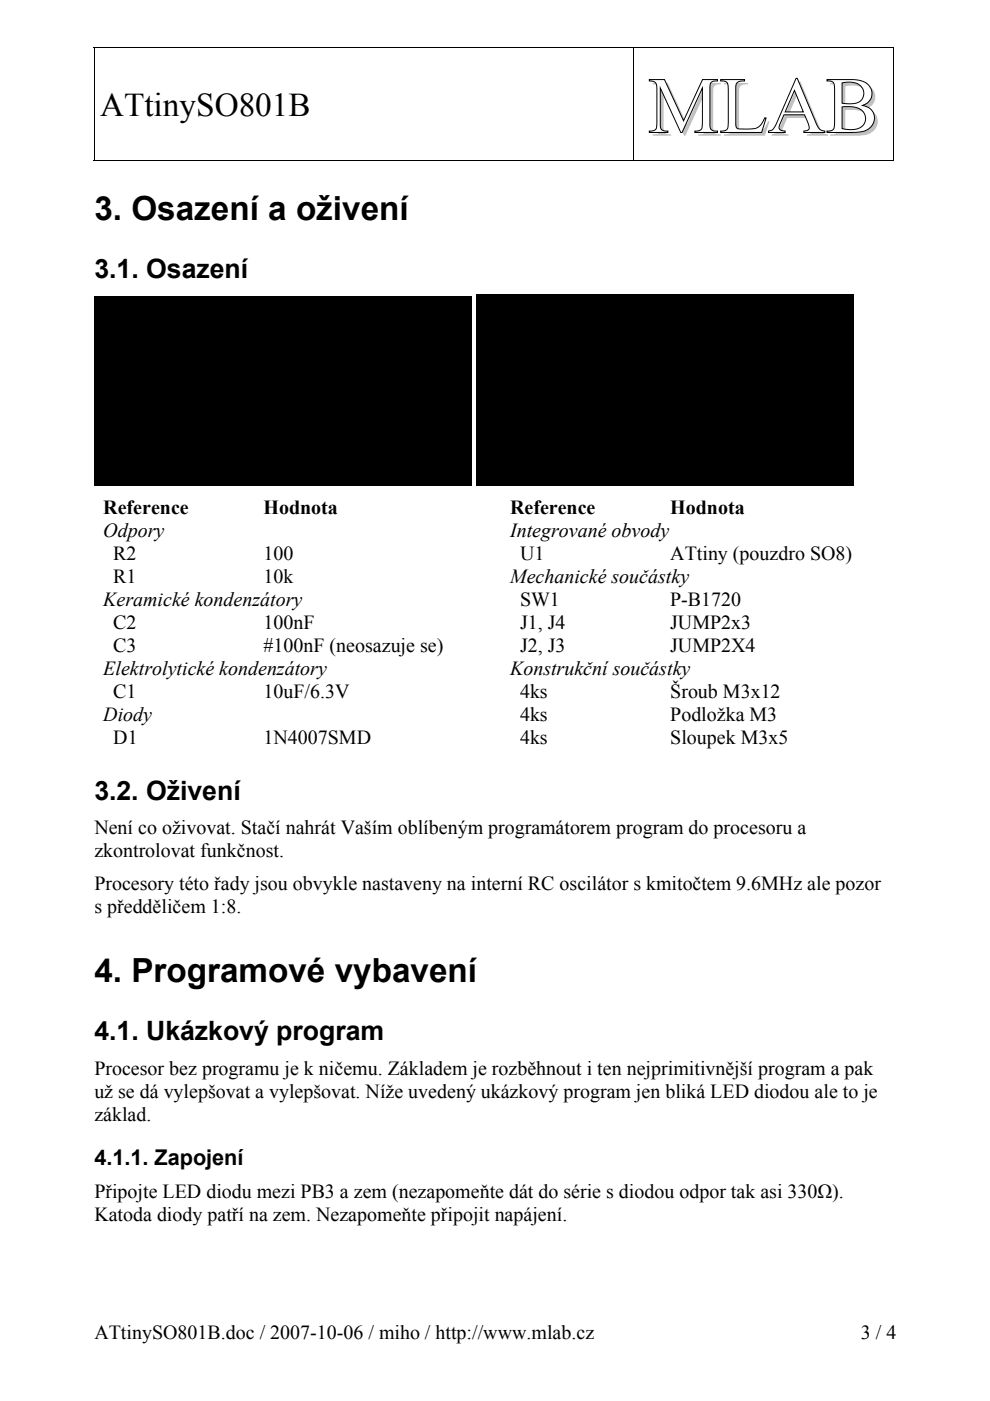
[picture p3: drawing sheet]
<svg xmlns="http://www.w3.org/2000/svg" width="210mm" height="297mm" viewBox="0 0 210 297" stroke-linecap="round" stroke-linejoin="round" font-family="sans-serif">
<defs><g id="words">
<text font-size="16.9" fill="#c0c0c0" x="138.1" y="28.8">MLAB</text>
<g font-size="7">
<text x="21.2" y="24.6">ATtinySO801B</text>
<text x="20" y="46.6">3. Osazení a oživení</text>
<text x="20" y="208.2">4. Programové vybavení</text>
</g>
<g font-size="5.7">
<text x="20" y="59">3.1. Osazení</text>
<text x="20" y="169.6">3.2. Oživení</text>
<text x="20" y="220.6">4.1. Ukázkový program</text>
</g>
<text font-size="4.6" x="20" y="247.1">4.1.1. Zapojení</text>
<g font-size="4.2">
<text x="21.9" y="109.1">Reference</text>
<text x="21.9" y="113.9">Odpory</text>
<text x="55.9" y="109.1">Hodnota</text>
<text x="108.1" y="109.1">Reference</text>
<text x="108.1" y="113.9">Integrované obvody</text>
<text x="142.1" y="109.1">Hodnota</text>
<text x="24" y="118.8">R2</text>
<text x="55.9" y="118.8">100</text>
<text x="110.3" y="118.8">U1</text>
<text x="142.1" y="118.8">ATtiny (pouzdro SO8)</text>
<text x="24" y="123.6">R1</text>
<text x="55.9" y="123.6">10k</text>
<text x="108.1" y="123.7">Mechanické součástky</text>
<text x="21.9" y="128.5">Keramické kondenzátory</text>
<text x="110.3" y="128.5">SW1</text>
<text x="142.1" y="128.5">P-B1720</text>
<text x="24" y="133.4">C2</text>
<text x="55.9" y="133.4">100nF</text>
<text x="110.3" y="133.4">J1, J4</text>
<text x="142.1" y="133.4">JUMP2x3</text>
<text x="21.9" y="143.1">Elektrolytické kondenzátory</text>
<text x="24" y="138.2">C3</text>
<text x="55.9" y="138.2">#100nF (neosazuje se)</text>
<text x="108.1" y="143.1">Konstrukční součástky</text>
<text x="110.3" y="138.2">J2, J3</text>
<text x="142.1" y="138.2">JUMP2X4</text>
<text x="24" y="148">C1</text>
<text x="55.9" y="148">10uF/6.3V</text>
<text x="110.3" y="148">4ks</text>
<text x="142.1" y="148">Šroub M3x12</text>
<text x="21.9" y="152.8">Diody</text>
<text x="110.3" y="152.8">4ks</text>
<text x="142.1" y="152.8">Podložka M3</text>
<text x="24" y="157.7">D1</text>
<text x="55.9" y="157.7">1N4007SMD</text>
<text x="110.3" y="157.7">4ks</text>
<text x="142.1" y="157.7">Sloupek M3x5</text>
<text x="20" y="176.8">Není co oživovat. Stačí nahrát Vaším oblíbeným programátorem program do procesoru a</text>
<text x="20" y="181.7">zkontrolovat funkčnost.</text>
<text x="20" y="188.7">Procesory této řady jsou obvykle nastaveny na interní RC oscilátor s kmitočtem 9.6MHz ale pozor</text>
<text x="20" y="193.5">s předděličem 1:8.</text>
<text x="20" y="227.8">Procesor bez programu je k ničemu. Základem je rozběhnout i ten nejprimitivnější program a pak</text>
<text x="20" y="232.7">už se dá vylepšovat a vylepšovat. Níže uvedený ukázkový program jen bliká LED diodou ale to je</text>
<text x="20" y="237.6">základ.</text>
<text x="20" y="254.1">Připojte LED diodu mezi PB3 a zem (nezapomeňte dát do série s diodou odpor tak asi 330Ω).</text>
<text x="20" y="258.9">Katoda diody patří na zem. Nezapomeňte připojit napájení.</text>
<text x="20" y="283.9">ATtinySO801B.doc / 2007-10-06 / miho / http://www.mlab.cz</text>
<text x="182.5" y="283.9">3 / 4</text>
</g>
</g></defs>
<g fill="#fff" stroke="#000" stroke-width=".21">
<path d="M137.7 16.9h3.2l4 8.7 4-8.7h3.2v.3a1.17 1.17 0 0 0-1.6 1.2v8.2a1.16 1.16 0 0 0 1.6 1.2v.3h-4.8v-.3a1.29 1.29 0 0 0 1.3-.3 1.29 1.29 0 0 0 .3-1.4v-7.5l-4.3 9.5h-.3l-4.3-9.5v8a1.14 1.14 0 0 0 1.6 1.2v.3h-3.9v-.3a1.29 1.29 0 0 0 1.3-.3 1.29 1.29 0 0 0 .3-1.4v-7.3a1.32 1.32 0 0 0-1.6-1.6z" fill-rule="evenodd"/>
<path d="M152.8 16.9h5.1v.3a1.36 1.36 0 0 0-1.9 1.2v8a.77 .77 0 0 0 .8 .9h2.3a2.71 2.71 0 0 0 2.8-1.8l.3-.5h.2l-.9 3.1h-8.7v-.3a1.32 1.32 0 0 0 1.6-1.7v-7.7a1.15 1.15 0 0 0-1.6-1.2z" fill-rule="evenodd"/>
<path d="M168.8 16.6h.2l4 9.3a2.25 2.25 0 0 0 1.9 1.9v.3h-4.5v-.3a.92 .92 0 0 0 1.1-.4 .92 .92 0 0 0-.1-1.1l-.8-2h-4.4l-.7 1.8a.96 .96 0 0 0 .1 1.5l.9 .2v.3h-3.6v-.3a2.38 2.38 0 0 0 1.9-2zM168.4 19.2l-1.9 4.5h3.8z" fill-rule="evenodd"/>
<path d="M175.3 16.9h5.5a4 4 0 0 1 3.9 2 2.59 2.59 0 0 1-1.8 3.5 2.77 2.77 0 0 1 2.5 2.7 2.77 2.77 0 0 1-2.5 2.8l-1.4 .2h-6.2v-.3a1.31 1.31 0 0 0 1.4-.4 1.31 1.31 0 0 0 .3-1.3v-7.2a1.3 1.3 0 0 0-.3-1.4 1.3 1.3 0 0 0-1.4-.3zM178.5 17.6v4.3a5.6 5.6 0 0 0 3.9-.5 2.31 2.31 0 0 0 .5-2.5 2.31 2.31 0 0 0-2.2-1.4l-1.1-.1zM178.5 22.7v4.6a4.3 4.3 0 0 0 4.6-.8 2.42 2.42 0 0 0-2-3.8z" fill-rule="evenodd"/>
</g>
<path d="M19.9 10h.2v.2h-.2zM189.4 10h.2v.2h-.2zM189.4 33.9h.2v.2h-.2zM20 62.9h80v40.1h-80zM101.1 62.4h79.9v40.6h-79.9z" fill="#000"/>
<path d="M19.9 10.1h169.7M20 10.2v23.9M134.3 10.2v23.9M189.5 10.2v23.9M19.9 34h114.3M134.4 34h55" fill="none" stroke="#000" stroke-width=".21"/>
<use href="#words"/>
</svg>
